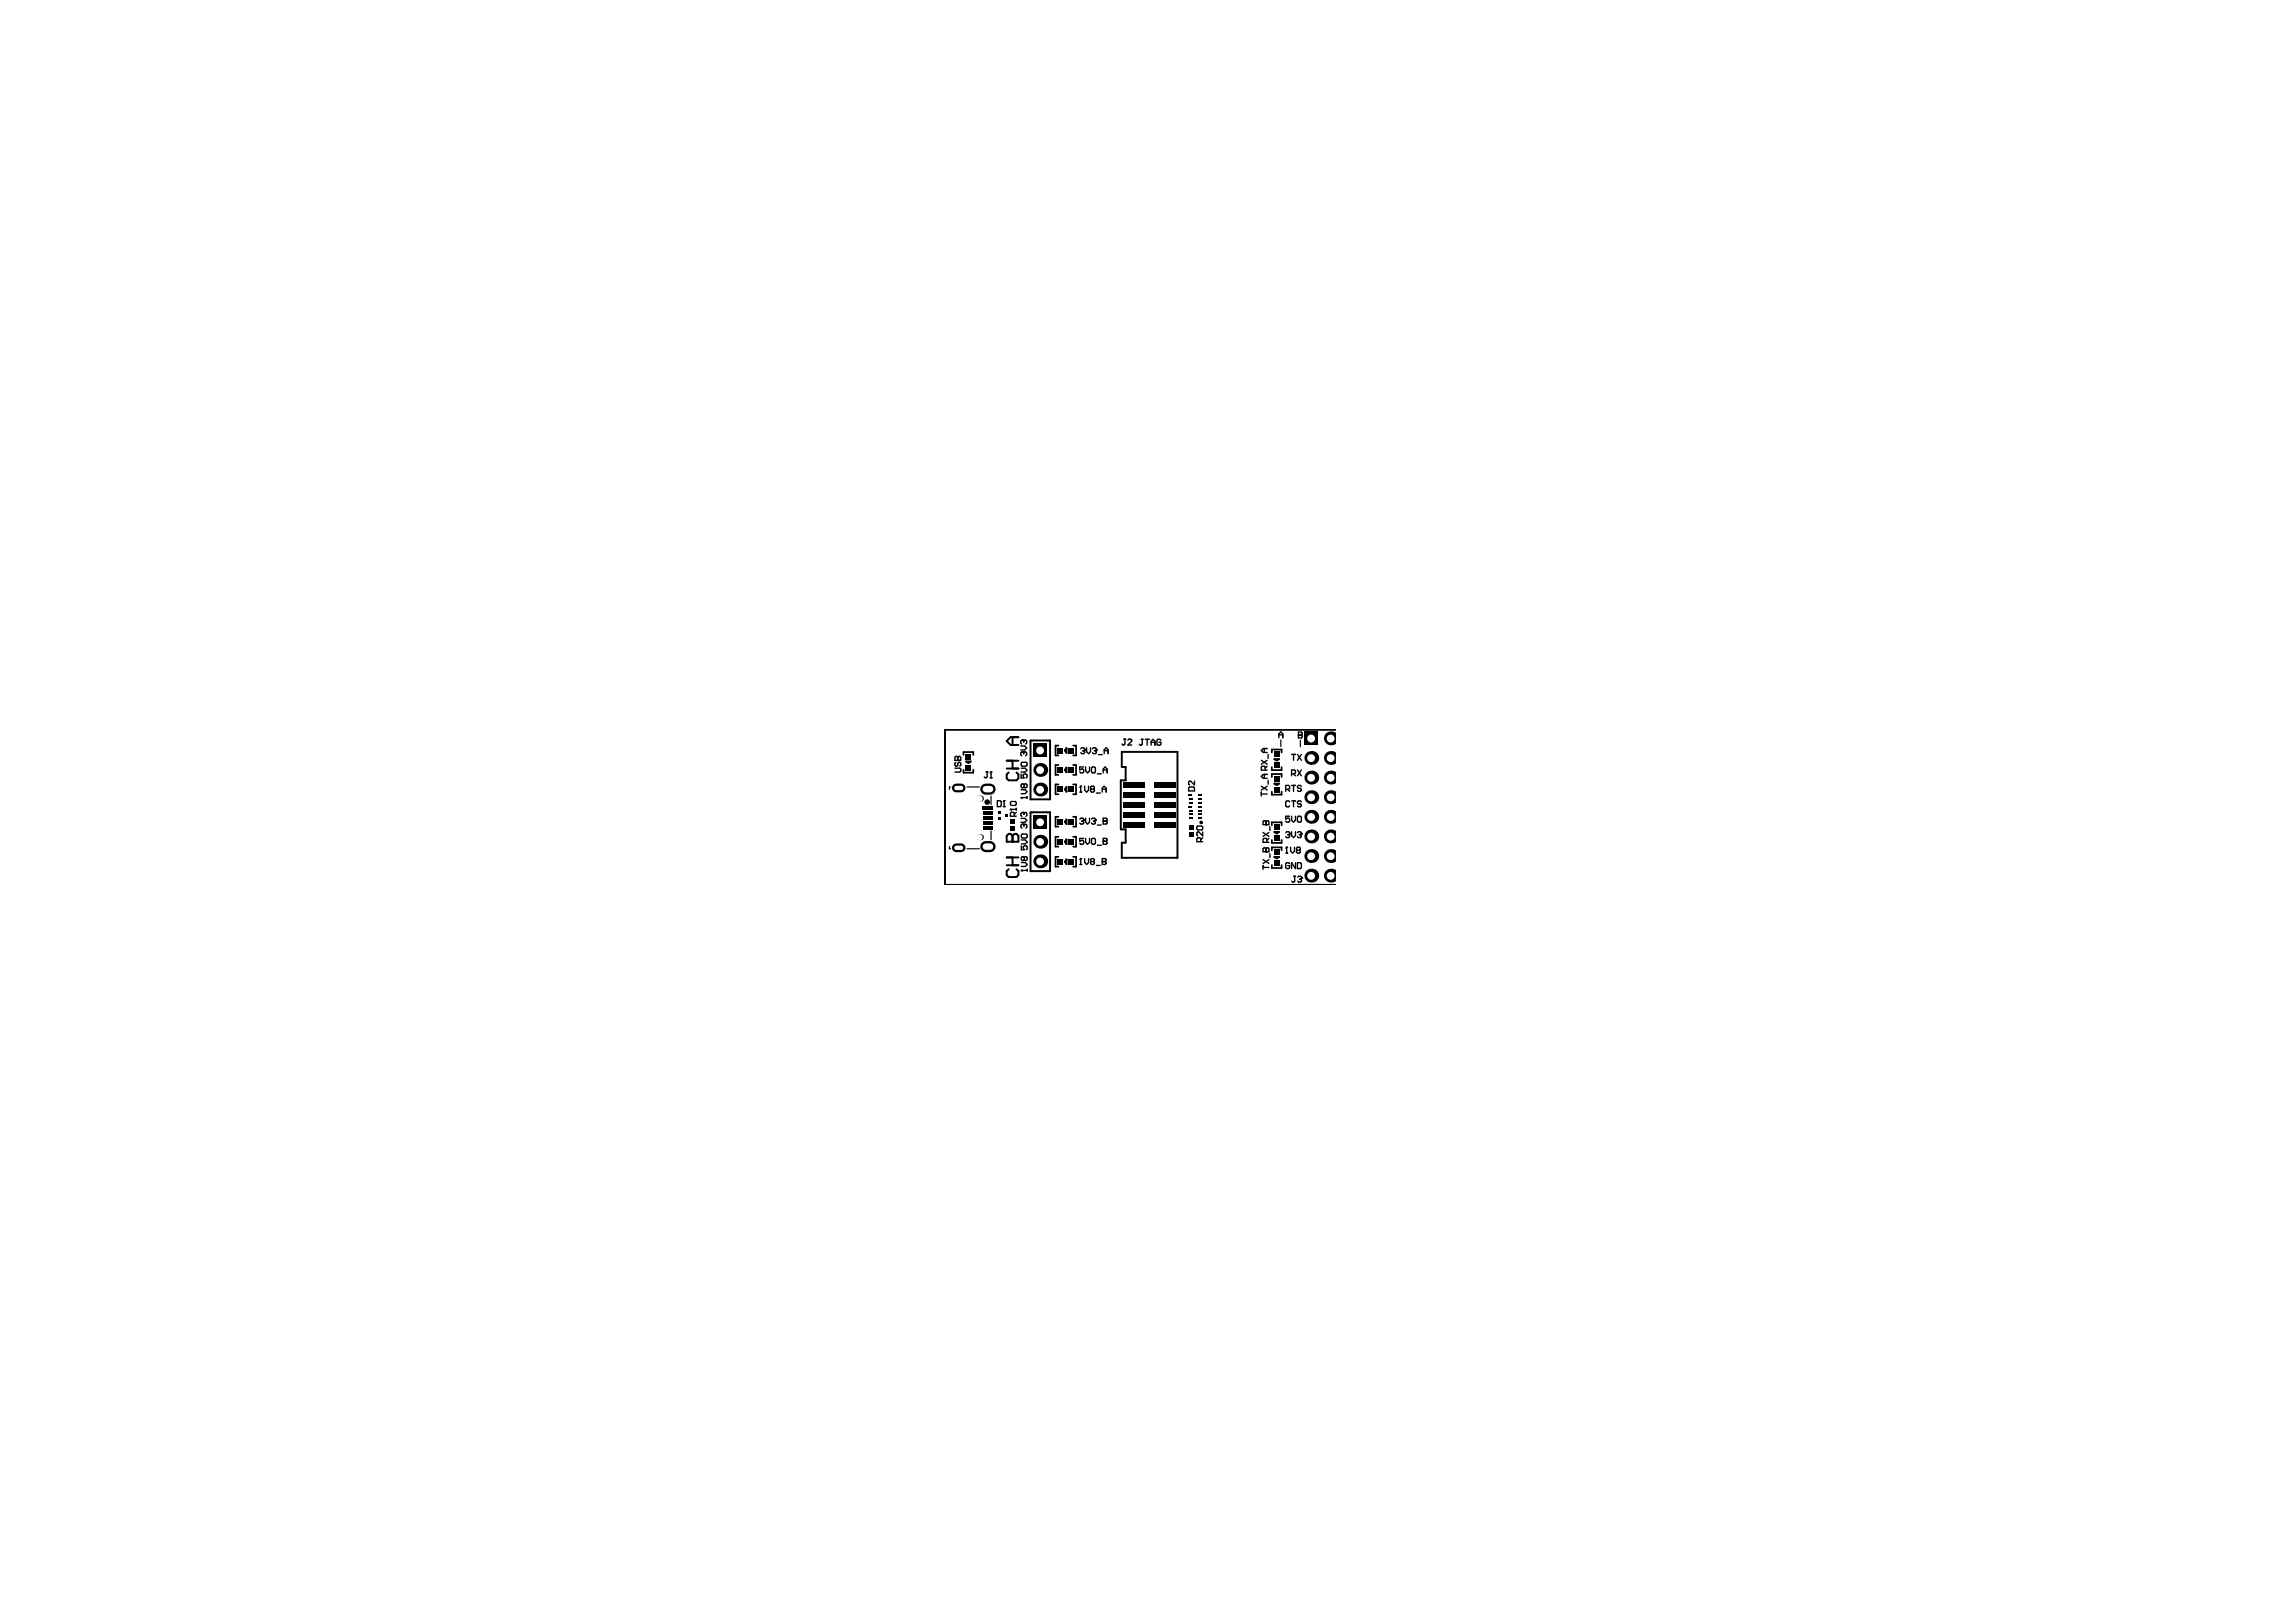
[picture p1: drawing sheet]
<svg xmlns="http://www.w3.org/2000/svg" width="297mm" height="209mm" viewBox="0 0 297 209" stroke-linecap="round" stroke-linejoin="round" font-family="sans-serif">
<path d="M172.8 94.4h-50.6v20h50.6" fill="none" stroke="#000" stroke-width=".13"/>
<g fill="#fff">
<circle cx="160.3" cy="95.1" r=".15"/>
<circle cx="163.9" cy="104" r=".15"/>
<circle cx="128.7" cy="111.3" r=".15"/>
<circle cx="151.3" cy="111.1" r=".15"/>
<circle cx="150.7" cy="100.8" r=".15"/>
<circle cx="148.7" cy="104.3" r=".15"/>
<circle cx="166.9" cy="111.1" r=".15"/>
<circle cx="164.6" cy="105.1" r=".15"/>
<circle cx="144.6" cy="101.4" r=".15"/>
<circle cx="129.4" cy="98.4" r=".15"/>
<circle cx="127.3" cy="99" r=".15"/>
<circle cx="123" cy="97.5" r=".15"/>
<circle cx="124" cy="97.5" r=".15"/>
<circle cx="131.1" cy="108.3" r=".15"/>
<circle cx="146.4" cy="110.1" r=".15"/>
<circle cx="145.3" cy="108.4" r=".15"/>
<circle cx="141.2" cy="101" r=".15"/>
<circle cx="139.5" cy="97.9" r=".15"/>
<circle cx="126.2" cy="101.3" r=".15"/>
<circle cx="123.5" cy="100.2" r=".15"/>
<circle cx="129.2" cy="96.5" r=".15"/>
<circle cx="124.5" cy="95.4" r=".15"/>
<circle cx="124.8" cy="100.5" r=".15"/>
<circle cx="144.5" cy="98.5" r=".15"/>
<circle cx="140" cy="99.8" r=".15"/>
<circle cx="140" cy="99" r=".15"/>
<circle cx="136.5" cy="96.1" r=".15"/>
<circle cx="136.6" cy="98.5" r=".15"/>
<circle cx="136.4" cy="107.4" r=".15"/>
<circle cx="136.5" cy="110" r=".15"/>
<circle cx="136.6" cy="112.6" r=".15"/>
<circle cx="139.9" cy="110.1" r=".15"/>
<circle cx="163.2" cy="96.8" r=".15"/>
<circle cx="162.8" cy="111.7" r=".15"/>
<circle cx="142.3" cy="105.2" r=".15"/>
<circle cx="154.1" cy="100.4" r=".15"/>
<circle cx="162.8" cy="95.5" r=".15"/>
<circle cx="164.4" cy="103.3" r=".15"/>
<circle cx="152.4" cy="108.6" r=".15"/>
<circle cx="155.9" cy="106.7" r=".15"/>
<circle cx="142.8" cy="109.9" r=".15"/>
<circle cx="144" cy="108.9" r=".15"/>
<circle cx="149.8" cy="113.4" r=".15"/>
<circle cx="132.8" cy="103.8" r=".15"/>
<circle cx="128.7" cy="112.1" r=".15"/>
<circle cx="141.2" cy="101.8" r=".15"/>
<circle cx="143.5" cy="103.2" r=".15"/>
<circle cx="141.4" cy="107.4" r=".15"/>
<circle cx="139.5" cy="108.9" r=".15"/>
<circle cx="153.1" cy="100.4" r=".15"/>
<circle cx="151.4" cy="98.6" r=".15"/>
<circle cx="143.8" cy="96.5" r=".15"/>
<circle cx="155.6" cy="101.6" r=".15"/>
<circle cx="156.8" cy="105.8" r=".15"/>
<circle cx="156.2" cy="103.9" r=".15"/>
<circle cx="156.6" cy="104.9" r=".15"/>
<circle cx="156.8" cy="106.6" r=".15"/>
<circle cx="148.7" cy="112.3" r=".15"/>
<circle cx="153.2" cy="107.8" r=".15"/>
<circle cx="156.8" cy="102.4" r=".15"/>
<circle cx="156.2" cy="103" r=".15"/>
<circle cx="129.8" cy="108.4" r=".15"/>
<circle cx="129.8" cy="101.2" r=".15"/>
<circle cx="144.3" cy="111.6" r=".15"/>
<circle cx="136.1" cy="110.8" r=".15"/>
<circle cx="136.3" cy="99.6" r=".15"/>
<circle cx="131.2" cy="101.2" r=".15"/>
<circle cx="164.4" cy="109.4" r=".15"/>
<circle cx="131.1" cy="98.4" r=".15"/>
<circle cx="138" cy="105.4" r=".15"/>
<circle cx="147.6" cy="111.6" r=".15"/>
<circle cx="140.2" cy="113.2" r=".15"/>
<circle cx="141.1" cy="110.8" r=".15"/>
<circle cx="142" cy="109" r=".15"/>
<circle cx="149.9" cy="110.4" r=".15"/>
<circle cx="162" cy="107.6" r=".15"/>
<circle cx="162.8" cy="109" r=".15"/>
<circle cx="145.6" cy="100.6" r=".15"/>
<circle cx="162.9" cy="107.6" r=".15"/>
<circle cx="164.1" cy="106.1" r=".15"/>
<circle cx="141.2" cy="106.2" r=".15"/>
<circle cx="140.4" cy="105.6" r=".15"/>
<circle cx="166.8" cy="112.2" r=".15"/>
<circle cx="130.8" cy="105.5" r=".15"/>
<circle cx="136.2" cy="100.5" r=".15"/>
<circle cx="136.5" cy="101.6" r=".15"/>
<circle cx="136.1" cy="102.7" r=".15"/>
<circle cx="166.9" cy="99" r=".15"/>
<circle cx="165.9" cy="100" r=".15"/>
<circle cx="166.4" cy="97.2" r=".15"/>
<circle cx="156" cy="95.1" r=".14"/>
<circle cx="141.9" cy="99.8" r=".14"/>
<circle cx="159" cy="97.3" r=".15"/>
<circle cx="159.7" cy="97.3" r=".15"/>
<circle cx="164.5" cy="96.7" r=".15"/>
<circle cx="158.6" cy="112.5" r=".15"/>
<circle cx="165.9" cy="107" r=".15"/>
<circle cx="165.9" cy="107.8" r=".15"/>
<circle cx="166.6" cy="101.7" r=".15"/>
<circle cx="166.8" cy="102.5" r=".15"/>
<circle cx="168.2" cy="99.1" r=".15"/>
<circle cx="166.9" cy="110.1" r=".15"/>
<circle cx="166.9" cy="109.2" r=".15"/>
<circle cx="168.7" cy="106.9" r=".15"/>
<circle cx="169" cy="104.5" r=".15"/>
<circle cx="171" cy="102" r=".15"/>
<circle cx="168.6" cy="109.2" r=".15"/>
<circle cx="139.7" cy="103.2" r=".15"/>
<circle cx="137.2" cy="103.2" r=".15"/>
<circle cx="139.5" cy="104.7" r=".15"/>
<circle cx="138.6" cy="108.1" r=".15"/>
<circle cx="160.4" cy="112.2" r=".15"/>
<circle cx="163.9" cy="100.6" r=".15"/>
<circle cx="148.8" cy="105.4" r=".15"/>
</g>
<path d="M172.8 94.4h-50.6v20h50.6" fill="none" stroke="#000" stroke-width=".13"/>
<path d="M165.7 95.7v.9M168.2 95.8v.8M122.8 109.5v.3h.2M123 101.8h-.2v.3M125.1 109.8h1.6M125.1 101.8h1.6M128.2 103v1.1M128.2 107.5v1.1" fill="none" stroke="#000" stroke-width=".15"/>
<g fill="none" stroke="#000" stroke-width=".23">
<path d="M124.7 97.7v-.4h1.2v.4M124.7 99.6v.4h1.2v-.4M136.9 96.5h-.3v1.2h.3M136.9 99h-.3v1.2h.3M138.8 99h.4v1.2h-.4M138.8 96.5h.4v1.2h-.4M164.5 97.3v-.3h1.3v.3M164.5 99.3v.3h1.3v-.3M136.9 110.9h-.3v1.2h.3M136.9 108.3h-.3v1.2h.3M136.9 105.7h-.3v1.2h.3M136.9 101.5h-.3v1.3h.3"/>
<path d="M138.8 110.9h.4v1.2h-.4M138.8 108.3h.4v1.2h-.4M138.8 105.7h.4v1.2h-.4M138.8 101.5h.4v1.3h-.4M164.5 100.5v-.4h1.3v.4M164.5 102.4v.4h1.3v-.4M164.5 106.8v-.4h1.3v.4M164.5 108.7v.3h1.3v-.3M164.5 110v-.4h1.3v.4M164.5 111.9v.4h1.3v-.4"/>
</g>
<g fill="none" stroke="#000" stroke-width=".25">
<path d="M125 98.5h.6l-.3 .2zM130.2 99.4h1.6M130.2 98.4h1.6M130.5 99.9l-.3 .3v.5l.3 .3h1l.3-.3v-.5l-.3-.3M131 95.4v1M131 98.4v1M131.8 95.4h-1.1l-.5 .5 .5 .5h1.1M133.3 95.8h2.5v7.6h-2.5zM138 96.8v.6l-.2-.3zM138 99.3v.6l-.2-.3zM145.1 97.3h7.2v13.7h-7.2v-2h.5v-1.7h-.6v-6.3h.6v-1.8h-.5zM164.9 98.2h.6l-.3 .2z"/>
<path d="M130.2 111.9h1.6M130.2 110.9h1.6M130.5 107.9h.2l.3 .2 .2-.2h.3l.3 .2v.8h-1.6v-.8zM130.5 112.4l-.3 .3v.5l.3 .3h1l.3-.3v-.5l-.3-.3M131 108.9h.1M131 108.1v.8M131 110.9v1M133.3 105.1h2.5v7.6h-2.5zM138 101.8v.6l-.2-.3zM138 106v.6l-.2-.3zM138 108.6v.6l-.2-.3zM138 111.2v.6l-.2-.3z"/>
<path d="M164.9 110.9h.6l-.3 .2zM164.9 107.6h.6l-.3 .2zM164.9 101.4h.6l-.3 .2z"/>
<circle cx="155.4" cy="106.4" r=".1"/>
</g>
<g fill="none" stroke="#000" stroke-width=".18">
<path d="M123.5 99.4h.7l.1 .1v.3l-.1 .1h-.7M123.7 98.6l-.2 .1v.3l.3 .1 .1-.1v-.3l.3-.1 .1 .1v.3l-.1 .1M123.7 97.9l.2 .1 .3-.1 .1 .1v.4h-.8v-.4zM123.9 98.4h.1M123.9 98v.4M127.6 99.9h.2M127.7 99.9v.6l-.1 .1-.3-.1M128.2 99.9h.1M128.2 99.9v.7M128.2 99.9l-.1 .1M132.1 96.5h.5l.2 .3-.2 .2h-.5M132.1 99.4h.5l.3 .2-.3 .3h-.5"/>
<path d="M132.2 98.6h.5l.2 .1v.3l-.2 .1h-.5l-.1-.1v-.3zM132.3 97.3h.1M132.3 95.8h.1M132.3 97.3l-.2 .1v.3l.1 .1M132.3 95.8l-.2 .1v.2l.1 .2M132.3 97.3l.1 .1M132.3 95.8l.1 .1M132.4 97.4l.2-.1 .2 .1v.3l-.1 .1M132.4 95.9v.1M132.4 97.4v.1M132.4 95.9l.2-.1 .2 .1v.2l-.1 .2M139.8 96.9l.1-.2h.3l.1 .3"/>
<path d="M140.1 97.1h.1M140.2 97.1l.1 .1-.1 .3h-.3l-.1-.1M140.2 99.2h-.5v.4l.2-.1 .3 .1v.3l-.1 .1h-.3l-.1-.1M140.3 97h.1M140.3 97l-.1 .1M140.5 99.2v.5l.2 .3 .3-.3v-.5M140.6 96.7v.5l.2 .3 .3-.3v-.5M141.3 99.2h.3l.1 .2v.5l-.1 .1h-.3l-.1-.1v-.5zM141.3 96.9l.2-.2h.2l.1 .3M141.6 97.1h.1M141.7 97.1l.1 .1-.1 .3h-.2l-.2-.1M141.8 97h.1"/>
<path d="M141.8 97l-.1 .1M142.1 97.6h.5M142.7 99.6h.5M142.7 100v-.5l.3-.3 .2 .3v.5M142.9 97.5v-.5l.2-.3 .3 .3v.5M142.9 97.1h.5M145.4 95.6h.3M145.5 95.6v.7l-.1 .1-.2-.1M145.9 95.8l.1-.2h.3l.1 .2v.1l-.5 .5h.5M147.7 95.6h.2M147.8 95.6v.7l-.1 .1-.3-.1M148.2 95.6h.5"/>
<path d="M148.4 95.6v.8M148.9 96.4v-.5l.3-.3 .2 .3v.5M148.9 96h.5M150.2 95.8l-.1-.2h-.3l-.1 .2v.5l.1 .1h.3l.1-.1v-.3h-.3M163.2 98.4l.7 .5M163.6 96.8v.5M163.7 99.6v-.3l-.1-.2h-.3l-.1 .2v.3h.7M163.9 99.1l-.2 .3M163.9 98.4l-.7 .5M163.9 96.8h-.5l-.2 .3 .2 .2h.5M164.1 97.6v.5M165.5 95.4v-.5l.2-.2 .3 .2v.5"/>
<path d="M165.5 95.1h.5M167.1 97.6h.5M167.3 97.6v.8M167.9 99.6l.5 .8M167.9 97.6l.5 .8M168 95.1h.1M168 94.7h.4l.1 .1-.1 .3 .1 .2-.1 .2h-.4zM168 95.1h.4M168.4 99.6l-.5 .8M168.4 97.6l-.5 .8M128.1 100.6h.2M129 103.6h.4l.1 .1v.5l-.1 .2h-.4z"/>
<path d="M129.8 104.4h.2M129.9 103.6h.1M129.9 103.6v.8M129.9 103.6l-.1 .1M130.7 104.7h.1M130.7 104.7l.1 .1M130.7 104.7h.8M130.8 103.7h.6l.1 .1v.3l-.1 .1h-.6l-.1-.1v-.3zM131.2 105.6v-.4l-.1-.1h-.3l-.1 .1v.4h.8M131.5 105.1l-.3 .2M131.5 104.6v.2M132.1 105.9h.5l.2 .2-.2 .3h-.5"/>
<path d="M132.1 103.2h.1M132.1 100.1v.5h.4l-.1-.2 .1-.3h.2l.2 .2v.2l-.2 .1M132.1 103.2h.8M132.1 103.2l.1 .1M132.1 102.2h.5l.3 .2-.3 .3h-.5M132.1 112.6h.1M132.1 109.4v.5h.4l-.1-.2 .1-.3h.3l.1 .2v.2l-.1 .1M132.1 112.6h.8M132.1 112.6l.2 .1M132.1 111.6h.5l.3 .2-.3 .3h-.5M132.1 108.7h.5l.3 .2-.3 .3h-.5M132.3 107.9h.5l.1 .1v.3l-.1 .1h-.5l-.2-.1v-.3z"/>
<path d="M132.3 106.6h.1M132.3 105.1h.1M132.3 106.6l-.2 .2v.2l.1 .1M132.3 105.1l-.2 .1v.3l.1 .1M132.3 106.6l.2 .2M132.3 105.1l.2 .1M132.5 105.2v.2M132.5 106.8v.1M132.5 106.8l.1-.2 .2 .2v.2l-.1 .1M132.5 105.2l.1-.1 .2 .1v.3l-.1 .1M132.5 101.5l-.1-.1-.3 .1v.3l.1 .1 .3-.1M132.5 101.5l.1-.1 .3 .1v.3l-.2 .1-.2-.1"/>
<path d="M132.5 101.5v.3M132.5 111l.1-.2 .3 .2v.2l-.1 .1-.3-.1M132.5 111l-.1-.2-.3 .2v.2l.2 .1 .2-.1M132.5 111v.2M132.9 103.1v.2M132.9 112.5v.2M139.7 106l.1-.1h.3l.1 .2M139.7 102.5h.2M139.7 111.8h.2M139.8 101.7h.1M139.8 111.1h.1M139.8 101.7v.8"/>
<path d="M139.8 111.1v.7M139.8 101.7l-.1 .1M139.8 111.1l-.1 .1M139.9 106.2h.2M140.1 106.2l.1 .2-.1 .2h-.3l-.1-.1M140.2 106.1h.1M140.2 108.5h-.5v.3l.2-.1 .3 .1v.3l-.1 .1h-.3l-.1-.1M140.2 106.1l-.1 .1M140.3 101.7v.5l.3 .3 .2-.3v-.5M140.3 111.1v.5l.3 .2 .2-.2v-.5M140.5 105.9v.5l.2 .2 .3-.2v-.5M140.5 108.5v.5l.2 .2 .3-.2v-.5"/>
<path d="M141.2 111.5l-.1-.2 .1-.2h.3l.1 .1-.1 .3M141.2 106l.1-.1h.3l.1 .2M141.2 102.1h.3M141.2 102.1l-.1 .1 .1 .3h.3l.1-.2-.1-.2M141.2 102.1l-.1-.1 .1-.3h.3l.1 .1-.1 .3M141.2 111.5l-.1 .1 .1 .2h.3l.1-.1-.1-.2M141.2 111.5h.3M141.3 108.5h.3l.1 .1v.5l-.1 .1h-.3l-.1-.1v-.5zM141.5 106.2h.1M141.6 106.2l.1 .2-.1 .2h-.3l-.1-.1M141.7 106.1h.1M141.7 106.1l-.1 .1"/>
<path d="M141.8 102.6h.5M141.8 112h.5M142 100.1h.5M142 106.7h.5M142 109.4h.5M142.6 111.5h.1M142.6 102.1h.5M142.6 102.5v-.5l.3-.3 .2 .3v.5M142.6 111.1h.4l.1 .1-.1 .3 .1 .2-.1 .1h-.4zM142.6 111.5h.4M142.7 106.2h.1M142.7 108.8h.1"/>
<path d="M142.7 105.9h.4l.1 .1-.1 .2 .1 .3-.1 .1h-.4zM142.7 108.5h.4l.1 .1-.1 .2 .1 .3-.1 .1h-.4zM142.7 106.2h.4M142.7 108.8h.4M153.9 101.8h.5l.1 .1v.4h-.7v-.4zM154.5 101.1v.5l-.5-.5-.2 .1v.2l.1 .2M155 106.9h.5l.1 .1v.2l-.1 .2h-.5l-.2-.2v-.2zM155.3 108.9v-.4l-.1-.1h-.2l-.2 .1v.4h.8M155.6 107.6v.5l-.5-.5-.3 .2v.2l.2 .1M155.6 108.4l-.3 .2M163.2 102.5v.5M163.2 102.7h.7"/>
<path d="M163.2 101.7l.7 .5M163.4 112v.5M163.4 112.2h.8M163.4 111.2l.8 .5M163.4 107.7l.8 .5M163.5 106.2l.3 .1 .2-.1 .2 .1v.4h-.8v-.4zM163.5 109.7l.3 .1 .2-.1 .2 .1v.4h-.8v-.4zM163.6 100.2v.5M163.8 110.2h.1M163.8 106.7h.1M163.8 106.3v.4M163.8 109.8v.4"/>
<path d="M163.9 109v-.4l-.1-.1h-.3l-.1 .1v.4h.8M163.9 101.7l-.7 .5M163.9 100.2h-.5l-.2 .2 .2 .3h.5M164.1 101v.5M164.2 111.2l-.8 .5M164.2 108.5l-.3 .2M164.2 107.7l-.8 .5M164.3 106.9v.6M164.3 110.4v.6M166.3 102.1h.4l.1-.1v-.3l-.1-.1h-.4v.8M166.3 107.7l.2-.1h.2l.1 .3M166.3 110.4h.3"/>
<path d="M166.5 109.6h.1M166.5 109.6v.8M166.5 109.6l-.2 .1M166.6 108h.1M166.6 102.1l.2 .3M166.7 108l.1 .1-.1 .3h-.2l-.2-.2M166.8 107.9h.1M166.8 105.6h-.5v.4l.3-.1 .2 .1v.2l-.1 .2h-.2l-.2-.2M166.8 111.7l-.1-.1h-.2l-.2 .1v.5l.2 .2h.2l.1-.2v-.2h-.2M166.8 103.7l-.1-.1h-.2l-.2 .1v.6l.2 .1h.2l.1-.1M166.8 107.9l-.1 .1M167 109.6v.5l.2 .3 .3-.3v-.5"/>
<path d="M167.1 100.1h.4l.1-.1v-.3l-.1-.1h-.4v.8M167.1 105.6v.5l.2 .3 .3-.3v-.5M167.1 107.6v.5l.2 .3 .3-.3v-.5M167.1 103.6h.5M167.1 101.6h.5M167.3 101.6v.8M167.3 103.6v.8M167.3 100.1l.3 .3M167.4 113.4h.2M167.5 113.4v.6l-.1 .1-.3-.1M167.6 111.6v.8l-.5-.8v.8M167.9 111.6h.3l.2 .1v.5l-.2 .2h-.3z"/>
<path d="M167.9 110l-.2-.1 .2-.3h.2l.1 .1-.1 .3M167.9 107.7l.1-.1h.2l.2 .3M167.9 110l-.2 .1 .2 .3h.2l.1-.2-.1-.2M167.9 110h.2M167.9 113.5l.1-.1h.3l.1 .2M168 105.6h.2l.2 .1v.5l-.2 .2h-.2l-.1-.2v-.5zM168.1 108h.1M168.1 113.7h.2M168.2 108l.2 .1-.2 .3h-.2l-.1-.2M168.3 113.7l.1 .2-.1 .2h-.3l-.1-.1M168.4 107.9h.1M168.4 101.7l-.2-.1h-.2l-.1 .1 .1 .3h.2l.2 .1-.2 .3h-.2l-.1-.2"/>
<path d="M168.4 103.7l-.2-.1h-.2l-.1 .1 .1 .3h.2l.2 .1-.2 .3h-.2l-.1-.1M168.4 107.9l-.2 .1M168.4 113.6h.1M168.4 113.6l-.1 .1"/>
</g>
<circle cx="127.7" cy="103.8" r=".15" fill="none" stroke="#000" stroke-width=".4"/>
<circle cx="126.8" cy="108.3" r=".39" fill="#000"/>
<circle cx="126.7" cy="108.3" r=".39" fill="#fff"/>
<circle cx="126.8" cy="103.3" r=".39" fill="#000"/>
<circle cx="126.7" cy="103.3" r=".4" fill="#fff"/>
<path d="M127.5 102.1h.6M127.5 109.5h.6" fill="none" stroke="#000" stroke-width="1.4"/>
<path d="M127.5 102.1h.6M127.5 109.5h.6" fill="none" stroke="#fff" stroke-width=".83"/>
<circle cx="134.6" cy="111.4" r=".9" fill="#000"/>
<circle cx="134.6" cy="111.5" r=".51" fill="#fff"/>
<path d="M133.7 105.5h1.8v1.8h-1.8z" fill-rule="evenodd" fill="#000"/>
<circle cx="134.6" cy="106.4" r=".51" fill="#fff"/>
<circle cx="134.6" cy="102.1" r=".9" fill="#000"/>
<circle cx="134.6" cy="102.2" r=".51" fill="#fff"/>
<path d="M133.7 96.2h1.8v1.8h-1.8z" fill-rule="evenodd" fill="#000"/>
<circle cx="134.6" cy="97.1" r=".51" fill="#fff"/>
<circle cx="169.6" cy="110.7" r=".9" fill="#000"/>
<circle cx="169.6" cy="110.8" r=".51" fill="#fff"/>
<circle cx="172.2" cy="110.7" r=".9" fill="#000"/>
<circle cx="172.1" cy="110.8" r=".51" fill="#fff"/>
<circle cx="169.6" cy="113.3" r=".9" fill="#000"/>
<circle cx="169.6" cy="113.3" r=".51" fill="#fff"/>
<circle cx="172.2" cy="113.3" r=".9" fill="#000"/>
<circle cx="172.1" cy="113.3" r=".51" fill="#fff"/>
<circle cx="169.6" cy="103.1" r=".9" fill="#000"/>
<circle cx="169.6" cy="103.2" r=".51" fill="#fff"/>
<circle cx="172.2" cy="103.1" r=".9" fill="#000"/>
<circle cx="172.1" cy="103.2" r=".51" fill="#fff"/>
<circle cx="169.6" cy="105.7" r=".9" fill="#000"/>
<circle cx="169.6" cy="105.7" r=".51" fill="#fff"/>
<circle cx="172.2" cy="105.7" r=".9" fill="#000"/>
<circle cx="172.1" cy="105.7" r=".51" fill="#fff"/>
<path d="M168.7 94.6h1.8v1.8h-1.8z" fill-rule="evenodd" fill="#000"/>
<circle cx="169.6" cy="95.5" r=".51" fill="#fff"/>
<circle cx="172.2" cy="95.5" r=".9" fill="#000"/>
<circle cx="172.1" cy="95.5" r=".51" fill="#fff"/>
<circle cx="169.6" cy="98.1" r=".9" fill="#000"/>
<circle cx="169.6" cy="98.1" r=".51" fill="#fff"/>
<circle cx="172.2" cy="98.1" r=".9" fill="#000"/>
<circle cx="172.1" cy="98.1" r=".51" fill="#fff"/>
<circle cx="134.6" cy="108.9" r=".9" fill="#000"/>
<circle cx="134.6" cy="108.9" r=".51" fill="#fff"/>
<circle cx="134.6" cy="99.6" r=".9" fill="#000"/>
<circle cx="134.6" cy="99.6" r=".51" fill="#fff"/>
<circle cx="169.6" cy="100.6" r=".9" fill="#000"/>
<circle cx="169.6" cy="100.6" r=".51" fill="#fff"/>
<circle cx="172.2" cy="100.6" r=".9" fill="#000"/>
<circle cx="172.1" cy="100.6" r=".51" fill="#fff"/>
<circle cx="169.6" cy="108.2" r=".9" fill="#000"/>
<circle cx="169.6" cy="108.2" r=".51" fill="#fff"/>
<circle cx="172.2" cy="108.2" r=".9" fill="#000"/>
<circle cx="172.1" cy="108.2" r=".51" fill="#fff"/>
<path d="M123.7 109.7h.6M123.7 101.9h.6" fill="none" stroke="#000" stroke-width="1.1"/>
<path d="M123.7 109.7h.6M123.7 101.9h.6" fill="none" stroke="#fff" stroke-width=".56"/>
<g fill="#000">
<path d="M124.9 98.9h.8v.8h-.8z" fill-rule="evenodd"/>
<path d="M124.9 97.6h.8v.7h-.8z" fill-rule="evenodd"/>
<path d="M136.8 99.2h.8v.8h-.8z" fill-rule="evenodd"/>
<path d="M136.8 96.7h.8v.8h-.8z" fill-rule="evenodd"/>
<path d="M138.2 99.2h.8v.8h-.8z" fill-rule="evenodd"/>
<path d="M138.2 96.7h.8v.8h-.8z" fill-rule="evenodd"/>
<path d="M164.8 97.2h.8v.8h-.8z" fill-rule="evenodd"/>
<path d="M164.8 98.6h.8v.8h-.8z" fill-rule="evenodd"/>
<path d="M127.2 105.6h1.2v.4h-1.2z" fill-rule="evenodd"/>
<path d="M127.2 106.9h1.2v.4h-1.2z" fill-rule="evenodd"/>
<path d="M127.2 106.2h1.3v.5h-1.3z" fill-rule="evenodd"/>
<path d="M127.2 104.3h1.3v.4h-1.3z" fill-rule="evenodd"/>
<path d="M127.2 104.9h1.3v.5h-1.3z" fill-rule="evenodd"/>
<path d="M129.2 105.7h.3v.3h-.3z" fill-rule="evenodd"/>
<path d="M129.2 105h.3v.3h-.3z" fill-rule="evenodd"/>
<path d="M130 105.3h.3v.3h-.3z" fill-rule="evenodd"/>
<path d="M130.7 106h.7v.5h-.7z" fill-rule="evenodd"/>
<path d="M130.7 106.9h.7v.6h-.7z" fill-rule="evenodd"/>
<path d="M136.8 111.1h.8v.8h-.8z" fill-rule="evenodd"/>
<path d="M136.8 105.9h.8v.8h-.8z" fill-rule="evenodd"/>
<path d="M136.8 101.7h.8v.8h-.8z" fill-rule="evenodd"/>
<path d="M136.8 108.5h.8v.8h-.8z" fill-rule="evenodd"/>
<path d="M138.2 111.1h.8v.8h-.8z" fill-rule="evenodd"/>
<path d="M138.2 105.9h.8v.8h-.8z" fill-rule="evenodd"/>
<path d="M138.2 101.7h.8v.8h-.8z" fill-rule="evenodd"/>
<path d="M138.2 108.5h.8v.8h-.8z" fill-rule="evenodd"/>
<path d="M145.3 103.8h2.7v.7h-2.7z" fill-rule="evenodd"/>
<path d="M145.3 101.2h2.7v.8h-2.7z" fill-rule="evenodd"/>
<path d="M145.3 106.3h2.7v.7h-2.7z" fill-rule="evenodd"/>
<path d="M145.3 105h2.7v.8h-2.7z" fill-rule="evenodd"/>
<path d="M145.3 102.5h2.7v.7h-2.7z" fill-rule="evenodd"/>
<path d="M149.3 103.8h2.8v.7h-2.8z" fill-rule="evenodd"/>
<path d="M149.3 101.2h2.8v.8h-2.8z" fill-rule="evenodd"/>
<path d="M149.3 106.3h2.8v.7h-2.8z" fill-rule="evenodd"/>
<path d="M149.3 105h2.8v.8h-2.8z" fill-rule="evenodd"/>
<path d="M149.3 102.5h2.8v.7h-2.8z" fill-rule="evenodd"/>
<path d="M153.8 105.3h.5v.2h-.5z" fill-rule="evenodd"/>
<path d="M153.8 105.8h.5v.2h-.5z" fill-rule="evenodd"/>
<path d="M153.8 103.3h.5v.2h-.5z" fill-rule="evenodd"/>
<path d="M153.8 103.8h.5v.2h-.5z" fill-rule="evenodd"/>
<path d="M153.8 104.3h.5v.2h-.5z" fill-rule="evenodd"/>
<path d="M153.8 104.8h.5v.2h-.5z" fill-rule="evenodd"/>
<path d="M153.8 102.8h.5v.2h-.5z" fill-rule="evenodd"/>
<path d="M153.8 107.7h.7v.6h-.7z" fill-rule="evenodd"/>
<path d="M153.8 106.7h.7v.6h-.7z" fill-rule="evenodd"/>
<path d="M155 105.8h.5v.2h-.5z" fill-rule="evenodd"/>
<path d="M155 105.3h.5v.2h-.5z" fill-rule="evenodd"/>
<path d="M155 104.8h.5v.2h-.5z" fill-rule="evenodd"/>
<path d="M155 104.3h.5v.2h-.5z" fill-rule="evenodd"/>
<path d="M155 103.8h.5v.2h-.5z" fill-rule="evenodd"/>
<path d="M155 103.3h.5v.2h-.5z" fill-rule="evenodd"/>
<path d="M155 102.8h.5v.2h-.5z" fill-rule="evenodd"/>
<path d="M164.8 111.3h.8v.7h-.8z" fill-rule="evenodd"/>
<path d="M164.8 109.9h.8v.7h-.8z" fill-rule="evenodd"/>
<path d="M164.8 108h.8v.8h-.8z" fill-rule="evenodd"/>
<path d="M164.8 101.8h.8v.8h-.8z" fill-rule="evenodd"/>
<path d="M164.8 100.4h.8v.8h-.8z" fill-rule="evenodd"/>
<path d="M164.8 106.6h.8v.8h-.8z" fill-rule="evenodd"/>
</g>
</svg>
